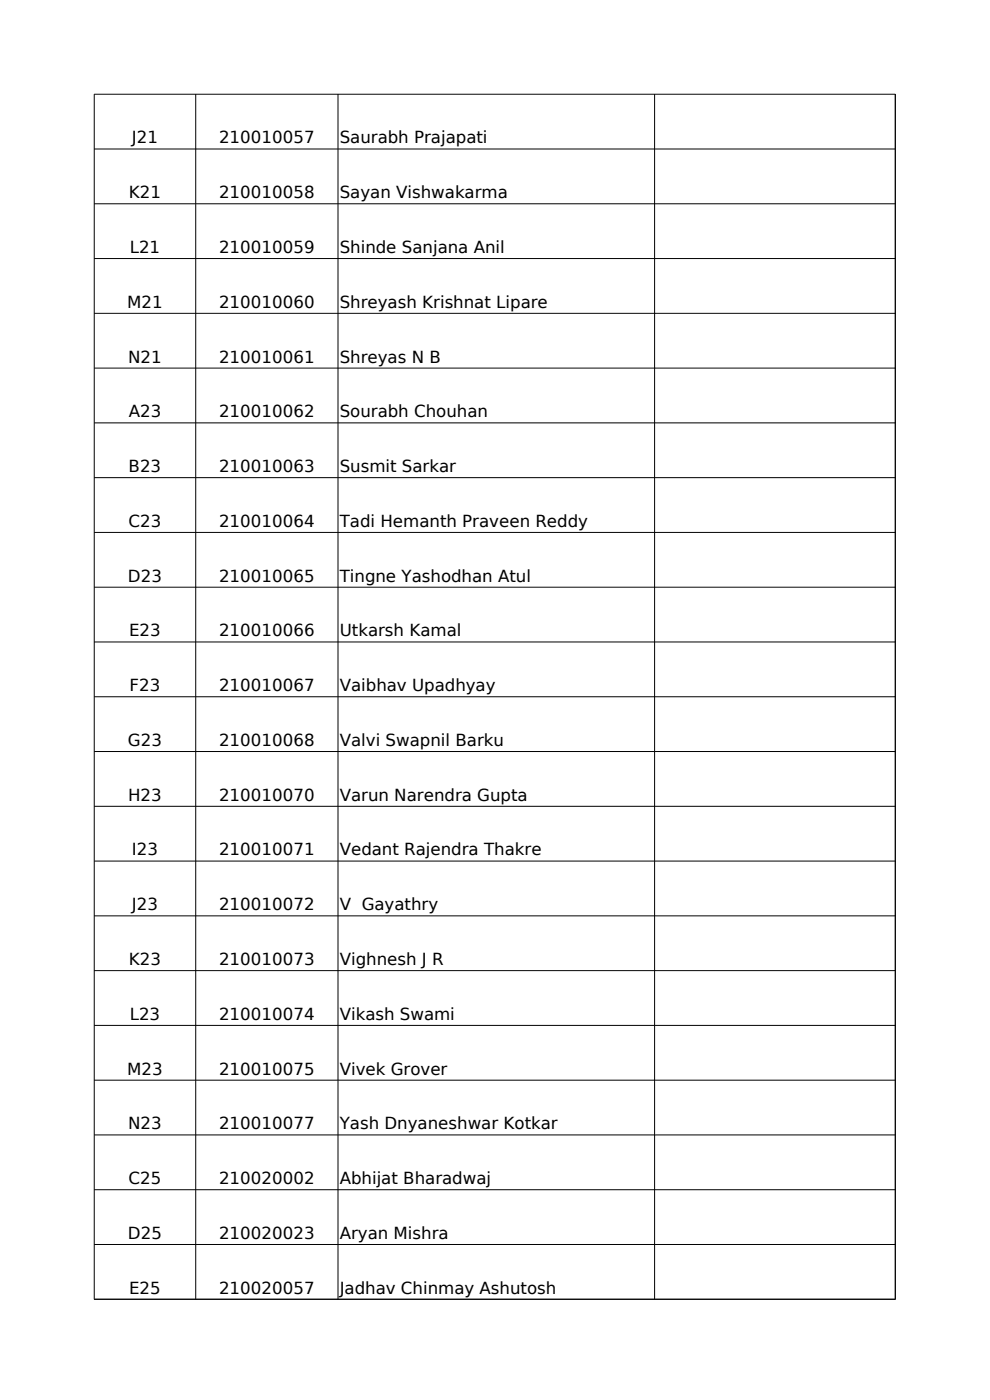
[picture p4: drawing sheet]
<svg xmlns="http://www.w3.org/2000/svg" width="210mm" height="297mm" viewBox="0 0 210 297" stroke-linecap="round" stroke-linejoin="round" font-family="sans-serif">
<defs><g id="words">
<g font-size="3.5">
<text x="28" y="30.4">J21</text>
<text x="46.5" y="30.4">210010057</text>
<text x="72.1" y="30.4">Saurabh Prajapati</text>
<text x="27.3" y="42.1">K21</text>
<text x="46.5" y="42.1">210010058</text>
<text x="72.1" y="42.1">Sayan Vishwakarma</text>
<text x="27.5" y="53.7">L21</text>
<text x="46.5" y="53.7">210010059</text>
<text x="72.1" y="53.7">Shinde Sanjana Anil</text>
<text x="27" y="65.3">M21</text>
<text x="46.5" y="65.3">210010060</text>
<text x="72.1" y="65.3">Shreyash Krishnat Lipare</text>
<text x="27.2" y="76.9">N21</text>
<text x="46.5" y="76.9">210010061</text>
<text x="72.1" y="76.9">Shreyas N B</text>
<text x="27.3" y="88.5">A23</text>
<text x="46.5" y="88.5">210010062</text>
<text x="72.1" y="88.5">Sourabh Chouhan</text>
<text x="27.3" y="100.2">B23</text>
<text x="46.5" y="100.2">210010063</text>
<text x="72.1" y="100.2">Susmit Sarkar</text>
<text x="27.3" y="111.8">C23</text>
<text x="46.5" y="111.8">210010064</text>
<text x="72.1" y="111.8">Tadi Hemanth Praveen Reddy</text>
<text x="27.1" y="123.4">D23</text>
<text x="46.5" y="123.4">210010065</text>
<text x="72.1" y="123.4">Tingne Yashodhan Atul</text>
<text x="27.4" y="135">E23</text>
<text x="46.5" y="135">210010066</text>
<text x="72.1" y="135">Utkarsh Kamal</text>
<text x="27.5" y="146.6">F23</text>
<text x="46.5" y="146.6">210010067</text>
<text x="72.1" y="146.6">Vaibhav Upadhyay</text>
<text x="27.1" y="158.3">G23</text>
<text x="46.5" y="158.3">210010068</text>
<text x="72.1" y="158.3">Valvi Swapnil Barku</text>
<text x="27.2" y="169.9">H23</text>
<text x="46.5" y="169.9">210010070</text>
<text x="72.1" y="169.9">Varun Narendra Gupta</text>
<text x="28" y="181.5">I23</text>
<text x="46.5" y="181.5">210010071</text>
<text x="72.1" y="181.5">Vedant Rajendra Thakre</text>
<text x="28" y="193.1">J23</text>
<text x="46.5" y="193.1">210010072</text>
<text x="72.1" y="193.1">V Gayathry</text>
<text x="27.3" y="204.7">K23</text>
<text x="46.5" y="204.7">210010073</text>
<text x="72.1" y="204.7">Vighnesh J R</text>
<text x="27.5" y="216.3">L23</text>
<text x="46.5" y="216.3">210010074</text>
<text x="72.1" y="216.3">Vikash Swami</text>
<text x="27" y="228">M23</text>
<text x="46.5" y="228">210010075</text>
<text x="72.1" y="228">Vivek Grover</text>
<text x="27.2" y="239.6">N23</text>
<text x="46.5" y="239.6">210010077</text>
<text x="72.1" y="239.6">Yash Dnyaneshwar Kotkar</text>
<text x="27.3" y="251.2">C25</text>
<text x="46.5" y="251.2">210020002</text>
<text x="72.1" y="251.2">Abhijat Bharadwaj</text>
<text x="27.1" y="262.8">D25</text>
<text x="46.5" y="262.8">210020023</text>
<text x="72.1" y="262.8">Aryan Mishra</text>
<text x="27.4" y="274.4">E25</text>
<text x="46.5" y="274.4">210020057</text>
<text x="72.1" y="274.4">Jadhav Chinmay Ashutosh</text>
</g>
</g></defs>
<g fill="none" stroke="#000" stroke-width=".21">
<path d="M41.5 20v255.7M71.7 20v255.7M138.9 20v255.7M189.9 20v255.7M189.9 20h-169.9v255.7M20 31.6h169.9M20 43.2h169.9M20 54.9h169.9M20 66.5h169.9M20 78.1h169.9M20 89.7h169.9M20 101.3h169.9"/>
<path d="M20 113h169.9M20 124.6h169.9M20 136.2h169.9M20 147.8h169.9M20 159.4h169.9M20 171.1h169.9M20 182.7h169.9M20 194.3h169.9M20 205.9h169.9M20 217.5h169.9M20 229.2h169.9M20 240.8h169.9"/>
<path d="M20 252.4h169.9M20 264h169.9M20 275.6h169.9"/>
</g>
<use href="#words"/>
</svg>
